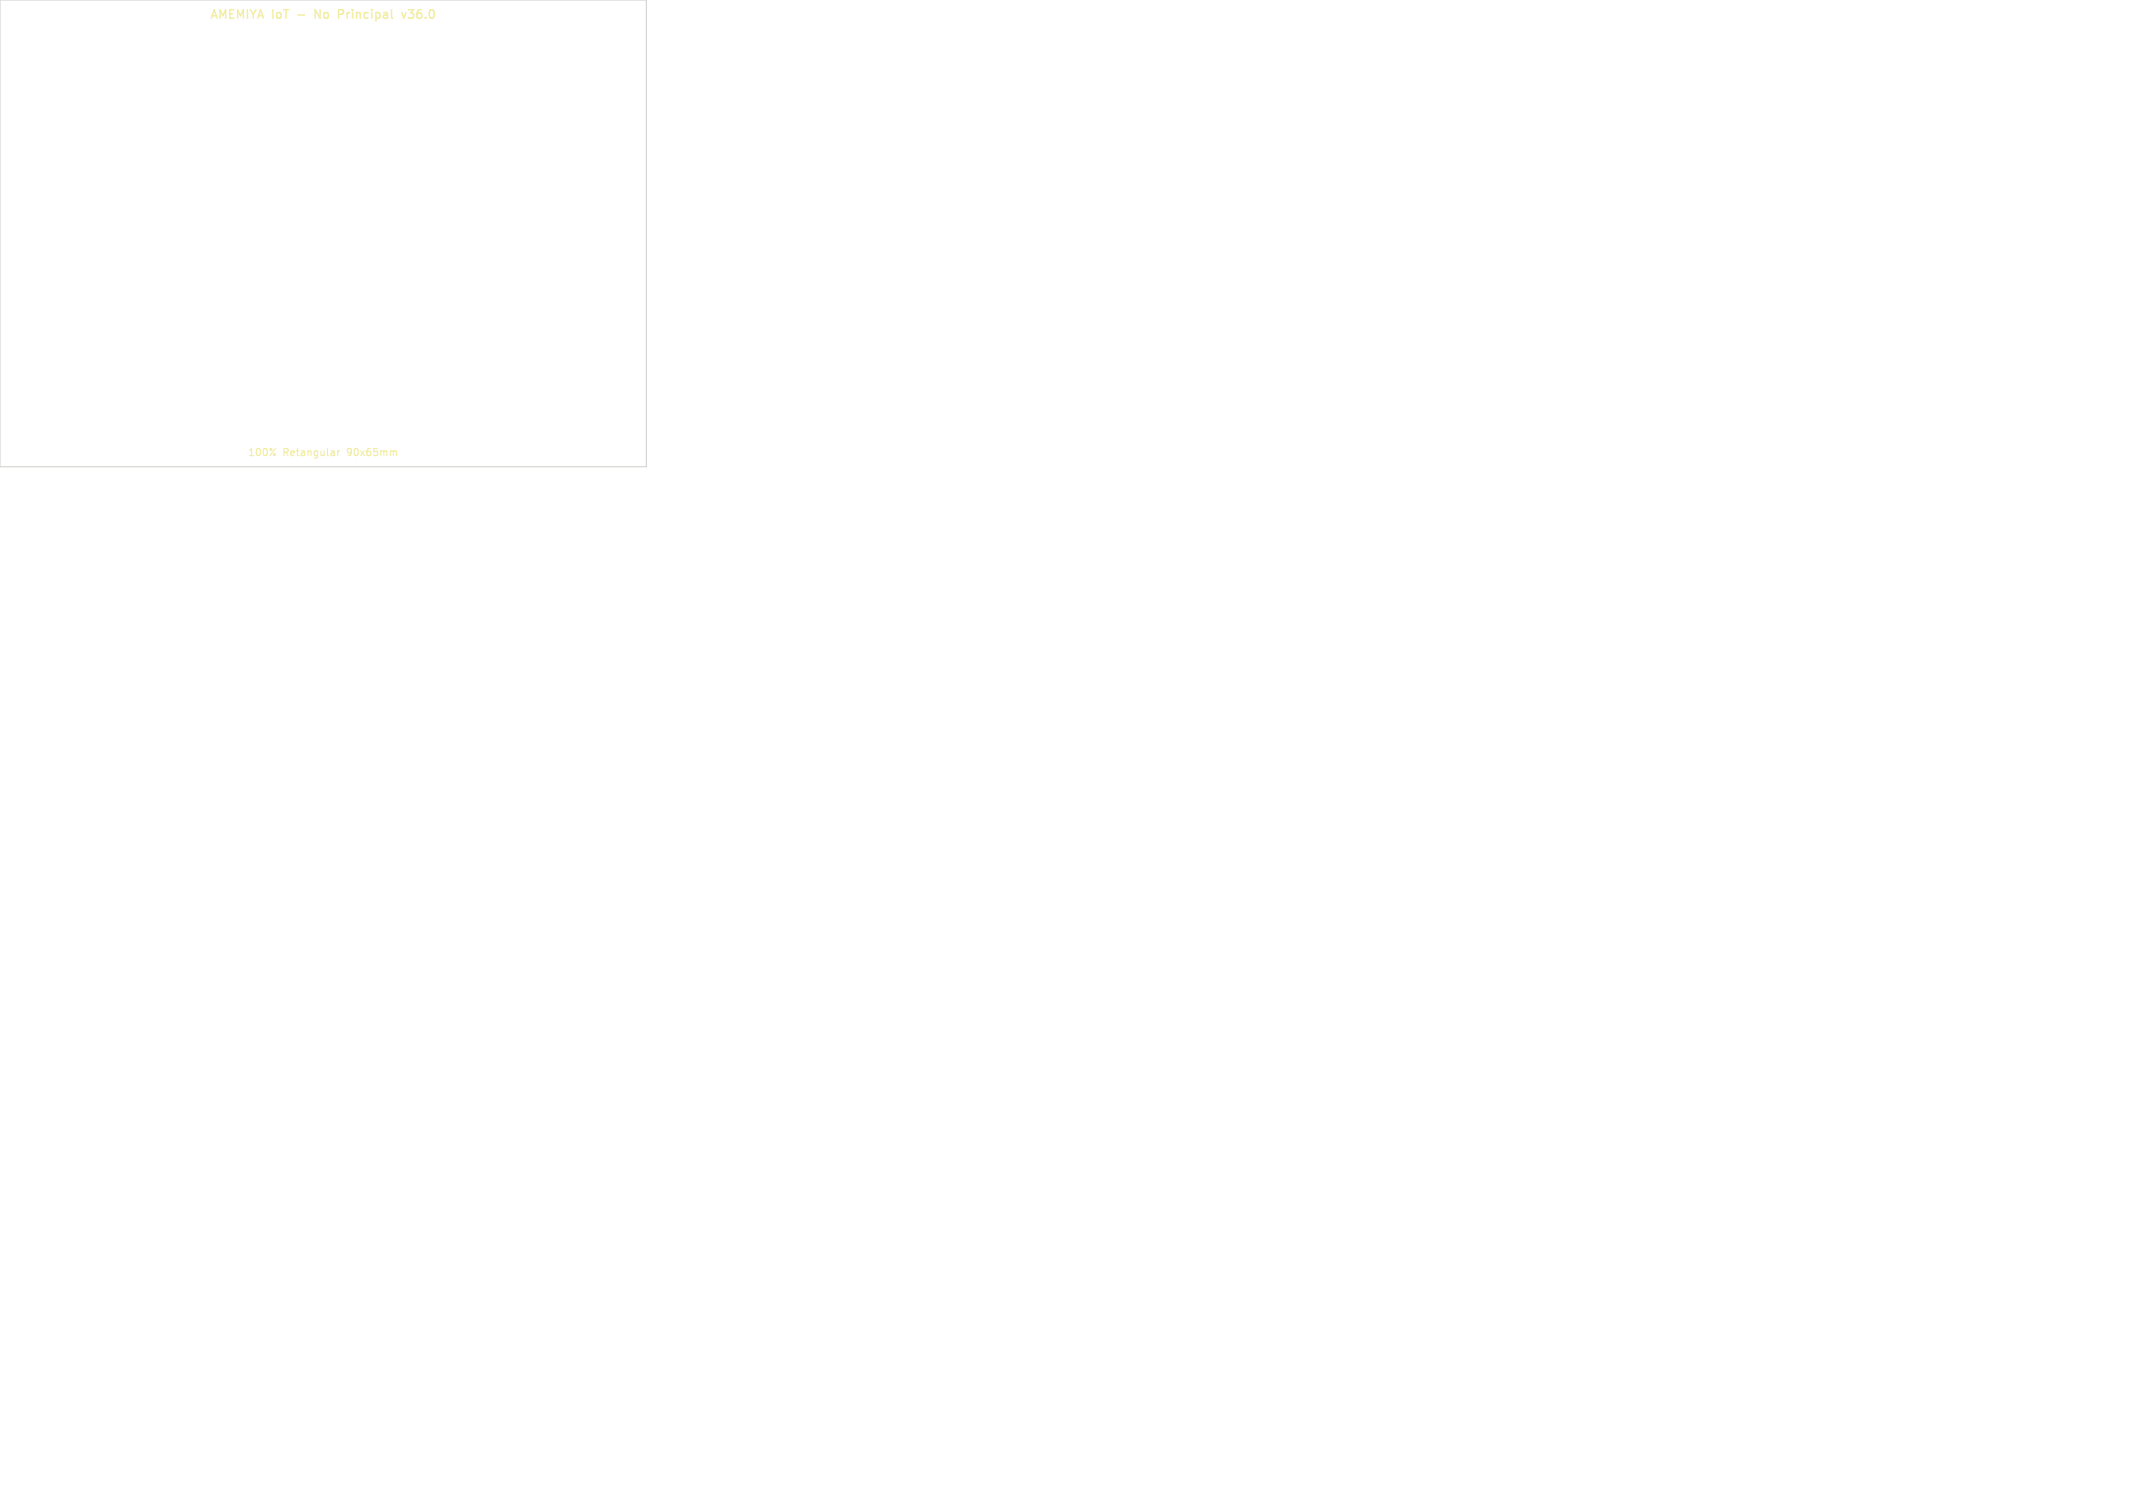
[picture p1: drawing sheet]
<svg xmlns="http://www.w3.org/2000/svg" width="297mm" height="210mm" viewBox="0 0 297 210" stroke-linecap="round" stroke-linejoin="round" font-family="sans-serif">
<defs><g id="words">
<g font-size="1.7" fill="#f2eda1">
<text x="29.1" y="2.9">AMEMIYA IoT</text>
<text x="41.7" y="2.9">-</text>
<text x="44.5" y="2.9">No</text>
<text x="48.1" y="2.9">Principal</text>
<text x="57.4" y="2.9">v36.0</text>
</g>
<g font-size="1.4" fill="#f2eda1">
<text x="34.4" y="63.7">100%</text>
<text x="39.4" y="63.7">Retangular</text>
<text x="48.5" y="63.7">90x65mm</text>
</g>
</g></defs>
<path d="M47 62.8v.7M47.3 62.8l-.3 .2M54.9 62.8l.3 .1v.6" fill="none" stroke="#f2eda1" stroke-width=".15"/>
<path d="M43.9 2.5v-1.2l.7 1.2M47.1 1.3l.6 .1M47.7 1.9l-.6 .1M55.9 1.7l.3 .8 .3-.8" fill="none" stroke="#f2eda1" stroke-width=".2"/>
<path d="M0 0h90v65h-90z" fill="none" stroke="#d0d2cd" stroke-width=".15"/>
<g fill="#fff" stroke="#fff" stroke-width=".14">
<circle cx="85" cy="60" r="1.6"/>
<circle cx="5" cy="5" r="1.6"/>
<circle cx="85" cy="5" r="1.6"/>
<circle cx="5" cy="60" r="1.6"/>
</g>
<use href="#words"/>
</svg>
